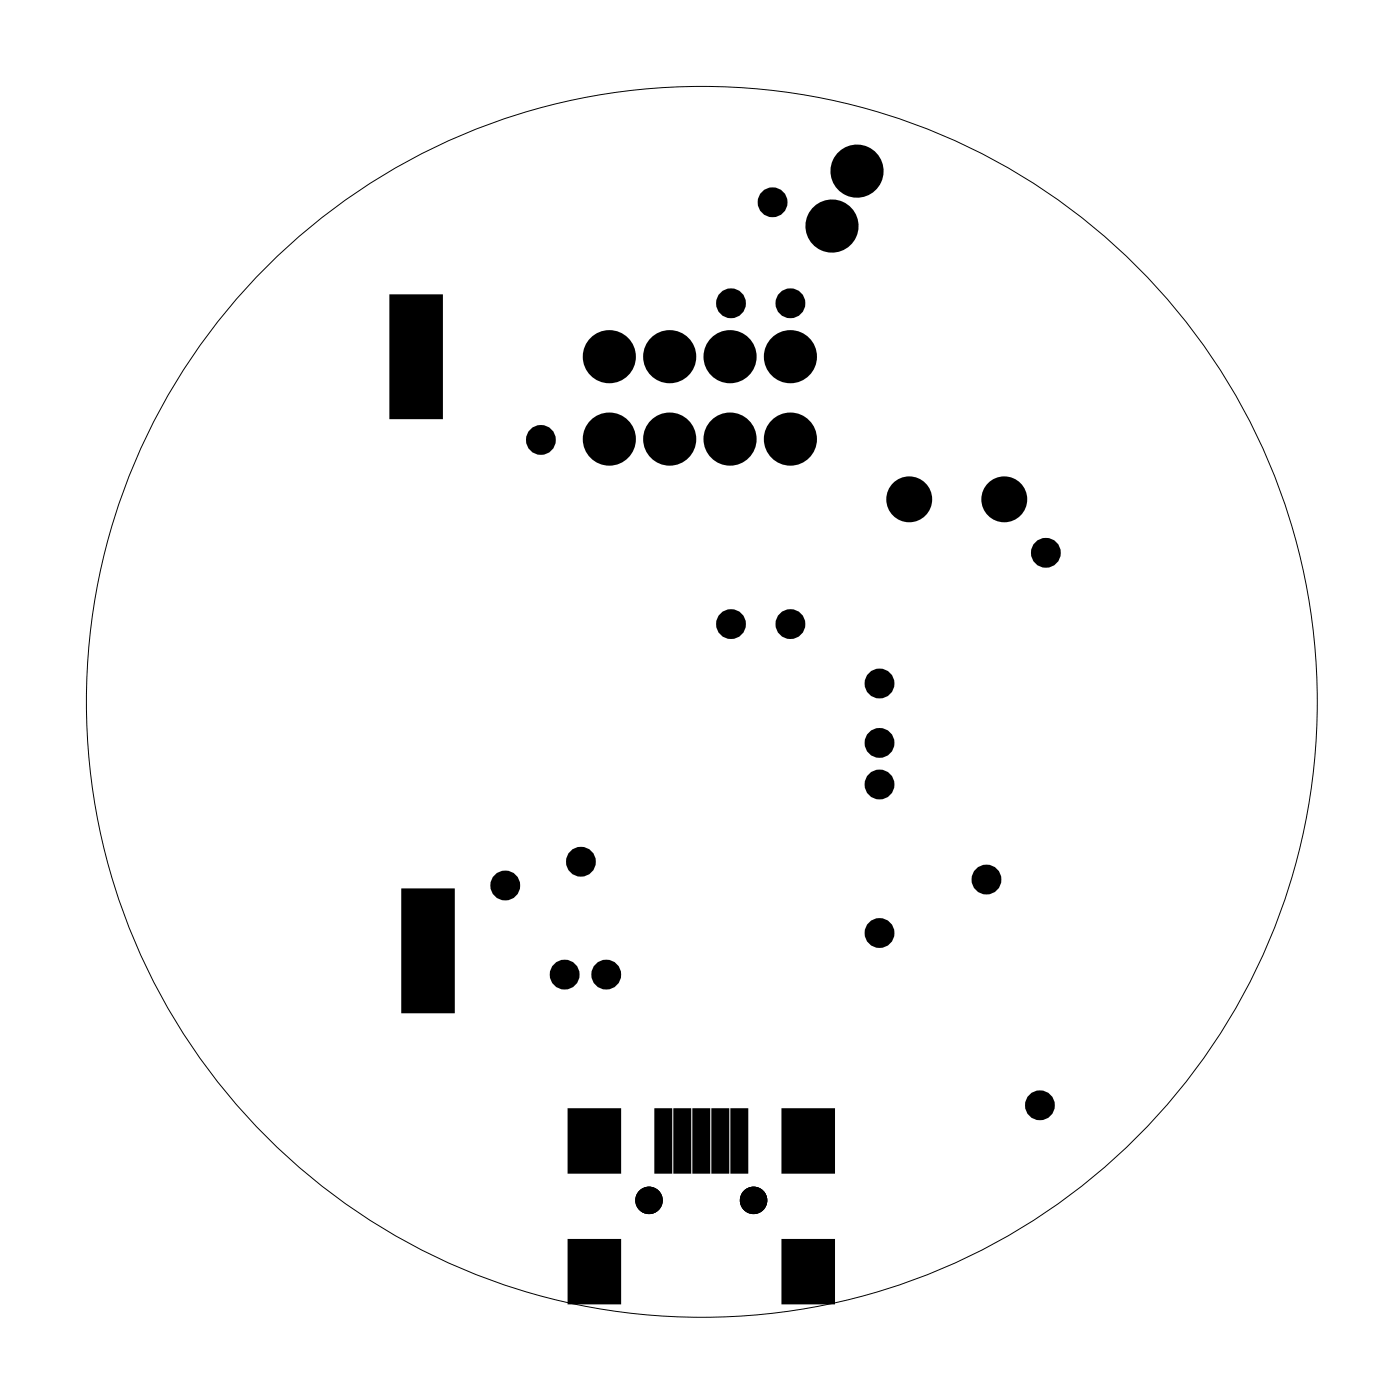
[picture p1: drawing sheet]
<svg xmlns="http://www.w3.org/2000/svg" width="59mm" height="59mm" viewBox="0 0 59 59" stroke-linecap="round" stroke-linejoin="round" font-family="sans-serif">
<circle cx="29.5" cy="29.5" r="25.9" fill="none" stroke="#000" stroke-width=".04"/>
<path d="M16.5 12.5h2v5h-2zM17 37.5h2v5h-2zM24 52.3h2v2.5h-2zM24 46.8h2v2.5h-2zM27.7 46.8h.5v2.5h-.5zM28.5 46.8h.5v2.5h-.5zM29.3 46.8h.5v2.5h-.5zM30.1 46.8h.5v2.5h-.5zM30.9 46.8h.5v2.5h-.5zM33 52.3h2v2.5h-2zM33 46.8h2v2.5h-2z" fill="#000"/>
<g fill="none" stroke="#000" stroke-width=".25">
<path d="M16.5 12.5h2v5h-2zM17 37.5h2v5h-2zM24 52.3h2v2.5h-2zM24 46.8h2v2.5h-2zM27.7 46.8h.5v2.5h-.5zM28.5 46.8h.5v2.5h-.5zM29.3 46.8h.5v2.5h-.5zM30.1 46.8h.5v2.5h-.5zM30.9 46.8h.5v2.5h-.5zM33 52.3h2v2.5h-2zM33 46.8h2v2.5h-2z"/>
<circle cx="27.3" cy="50.5" r=".45"/>
<circle cx="31.7" cy="50.5" r=".45"/>
</g>
<g fill="#000">
<circle cx="22.8" cy="18.5" r=".35"/>
<circle cx="25.6" cy="18.5" r=".74"/>
<circle cx="25.6" cy="15" r=".74"/>
<circle cx="28.2" cy="15" r=".74"/>
<circle cx="28.2" cy="18.5" r=".74"/>
<circle cx="30.7" cy="18.5" r=".74"/>
<circle cx="30.7" cy="15" r=".74"/>
<circle cx="30.8" cy="12.8" r=".35"/>
<circle cx="32.5" cy="8.5" r=".35"/>
<circle cx="33.3" cy="15" r=".74"/>
<circle cx="33.3" cy="18.5" r=".74"/>
<circle cx="33.3" cy="12.8" r=".35"/>
<circle cx="35" cy="9.5" r=".74"/>
<circle cx="36.1" cy="7.2" r=".74"/>
<circle cx="21.3" cy="37.3" r=".35"/>
<circle cx="24.4" cy="36.3" r=".35"/>
<circle cx="30.8" cy="26.3" r=".35"/>
<circle cx="33.3" cy="26.3" r=".35"/>
<circle cx="37" cy="39.3" r=".35"/>
<circle cx="37" cy="31.3" r=".35"/>
<circle cx="37" cy="28.8" r=".35"/>
<circle cx="37" cy="33" r=".35"/>
<circle cx="38.3" cy="21" r=".62"/>
<circle cx="41.5" cy="37" r=".35"/>
<circle cx="42.3" cy="21" r=".62"/>
<circle cx="44" cy="23.3" r=".35"/>
<circle cx="23.8" cy="41" r=".35"/>
<circle cx="25.5" cy="41" r=".35"/>
<circle cx="27.3" cy="50.5" r=".45"/>
<circle cx="31.7" cy="50.5" r=".45"/>
<circle cx="43.8" cy="46.5" r=".35"/>
</g>
<g fill="none" stroke="#000" stroke-width=".55">
<circle cx="22.8" cy="18.5" r=".35"/>
<circle cx="30.8" cy="12.8" r=".35"/>
<circle cx="32.5" cy="8.5" r=".35"/>
<circle cx="33.3" cy="12.8" r=".35"/>
<circle cx="21.3" cy="37.3" r=".35"/>
<circle cx="24.4" cy="36.3" r=".35"/>
<circle cx="30.8" cy="26.3" r=".35"/>
<circle cx="33.3" cy="26.3" r=".35"/>
<circle cx="37" cy="39.3" r=".35"/>
<circle cx="37" cy="33" r=".35"/>
<circle cx="37" cy="31.3" r=".35"/>
<circle cx="37" cy="28.8" r=".35"/>
<circle cx="41.5" cy="37" r=".35"/>
<circle cx="44" cy="23.3" r=".35"/>
<circle cx="23.8" cy="41" r=".35"/>
<circle cx="25.5" cy="41" r=".35"/>
<circle cx="43.8" cy="46.5" r=".35"/>
</g>
<g fill="none" stroke="#000" stroke-width=".76" stroke-linecap="butt">
<circle cx="25.6" cy="18.5" r=".74"/>
<circle cx="25.6" cy="15" r=".74"/>
<circle cx="28.2" cy="15" r=".74"/>
<circle cx="28.2" cy="18.5" r=".74"/>
<circle cx="30.7" cy="18.5" r=".74"/>
<circle cx="30.7" cy="15" r=".74"/>
<circle cx="33.3" cy="18.5" r=".74"/>
<circle cx="33.3" cy="15" r=".74"/>
<circle cx="35" cy="9.5" r=".74"/>
<circle cx="36.1" cy="7.2" r=".74"/>
</g>
<g fill="none" stroke="#000" stroke-width=".69" stroke-linecap="butt">
<circle cx="38.3" cy="21" r=".62"/>
<circle cx="42.3" cy="21" r=".62"/>
</g>
</svg>
